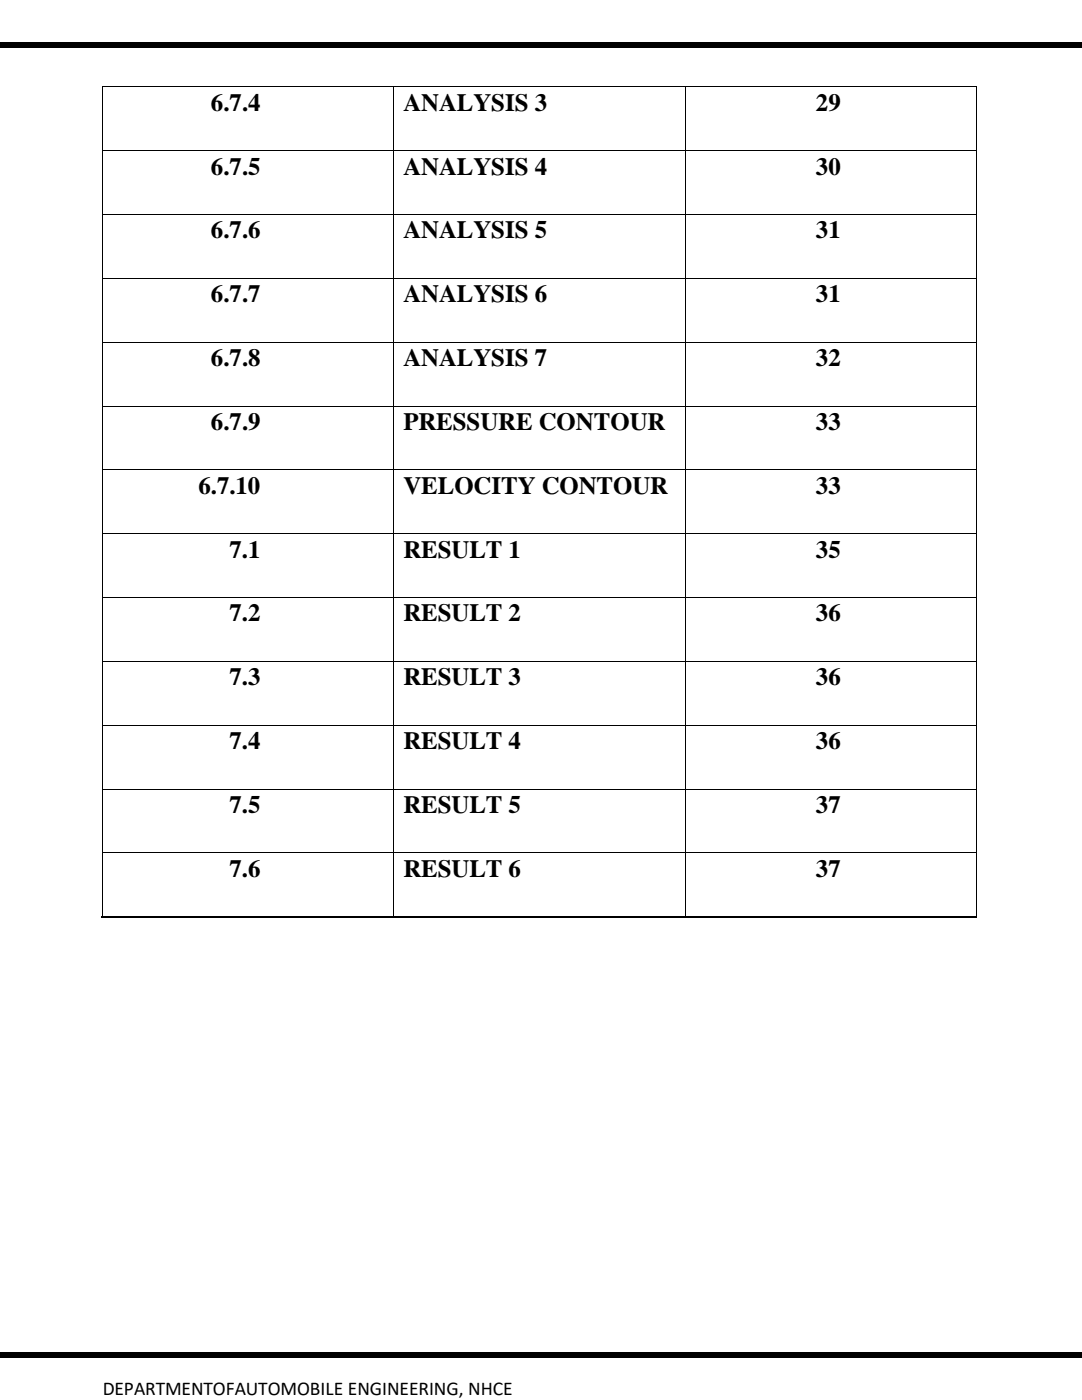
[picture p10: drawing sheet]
<svg xmlns="http://www.w3.org/2000/svg" width="216mm" height="279mm" viewBox="0 0 216 279" stroke-linecap="round" stroke-linejoin="round" font-family="sans-serif">
<defs><g id="words">
<g font-size="5">
<text x="42.1" y="22.1">6.7.4</text>
<text x="80.5" y="22.1">ANALYSIS 3</text>
<text x="162.8" y="22.1">29</text>
<text x="42.1" y="34.8">6.7.5</text>
<text x="80.5" y="34.8">ANALYSIS 4</text>
<text x="162.8" y="34.8">30</text>
<text x="42.1" y="47.6">6.7.6</text>
<text x="80.5" y="47.6">ANALYSIS 5</text>
<text x="162.8" y="47.6">31</text>
<text x="42.1" y="60.3">6.7.7</text>
<text x="80.5" y="60.3">ANALYSIS 6</text>
<text x="162.8" y="60.3">31</text>
<text x="42.1" y="73.1">6.7.8</text>
<text x="80.5" y="73.1">ANALYSIS 7</text>
<text x="162.8" y="73.1">32</text>
<text x="42.1" y="85.8">6.7.9</text>
<text x="80.5" y="85.8">PRESSURE CONTOUR</text>
<text x="162.8" y="85.8">33</text>
<text x="39.6" y="98.6">6.7.10</text>
<text x="80.5" y="98.6">VELOCITY CONTOUR</text>
<text x="162.8" y="98.6">33</text>
<text x="45.8" y="111.3">7.1</text>
<text x="80.5" y="111.3">RESULT 1</text>
<text x="162.8" y="111.3">35</text>
<text x="45.8" y="124">7.2</text>
<text x="80.5" y="124">RESULT 2</text>
<text x="162.8" y="124">36</text>
<text x="45.8" y="136.8">7.3</text>
<text x="80.5" y="136.8">RESULT 3</text>
<text x="162.8" y="136.8">36</text>
<text x="45.8" y="149.5">7.4</text>
<text x="80.5" y="149.5">RESULT 4</text>
<text x="162.8" y="149.5">36</text>
<text x="45.8" y="162.2">7.5</text>
<text x="80.5" y="162.2">RESULT 5</text>
<text x="162.8" y="162.2">37</text>
<text x="45.8" y="175">7.6</text>
<text x="80.5" y="175">RESULT 6</text>
<text x="162.8" y="175">37</text>
</g>
<text font-size="3.9" x="20.5" y="278.5">DEPARTMENTOFAUTOMOBILE ENGINEERING, NHCE</text>
</g></defs>
<g fill="#000">
<path d="M0 8.5h215.9v1h-215.9z" fill-rule="evenodd"/>
<path d="M20.3 17.3h.2v.1h-.2z" fill-rule="evenodd"/>
<path d="M20.3 17.3h.2v.1h-.2z" fill-rule="evenodd"/>
<path d="M78.4 17.3h.2v.1h-.2z" fill-rule="evenodd"/>
<path d="M136.6 17.3h.2v.1h-.2z" fill-rule="evenodd"/>
<path d="M194.7 17.3h.2v.1h-.2z" fill-rule="evenodd"/>
<path d="M194.7 17.3h.2v.1h-.2z" fill-rule="evenodd"/>
<path d="M20.3 30h.2v.2h-.2z" fill-rule="evenodd"/>
<path d="M78.4 30h.2v.2h-.2z" fill-rule="evenodd"/>
<path d="M136.6 30h.2v.2h-.2z" fill-rule="evenodd"/>
<path d="M194.7 30h.2v.2h-.2z" fill-rule="evenodd"/>
<path d="M20.3 42.8h.2v.1h-.2z" fill-rule="evenodd"/>
<path d="M20.3 55.5h.2v.2h-.2z" fill-rule="evenodd"/>
<path d="M78.4 42.8h.2v.1h-.2z" fill-rule="evenodd"/>
<path d="M78.4 55.5h.2v.2h-.2z" fill-rule="evenodd"/>
<path d="M136.6 42.8h.2v.1h-.2z" fill-rule="evenodd"/>
<path d="M136.6 55.5h.2v.2h-.2z" fill-rule="evenodd"/>
<path d="M194.7 42.8h.2v.1h-.2z" fill-rule="evenodd"/>
<path d="M194.7 55.5h.2v.2h-.2z" fill-rule="evenodd"/>
<path d="M20.3 68.2h.2v.2h-.2z" fill-rule="evenodd"/>
<path d="M78.4 68.2h.2v.2h-.2z" fill-rule="evenodd"/>
<path d="M136.6 68.2h.2v.2h-.2z" fill-rule="evenodd"/>
<path d="M194.7 68.2h.2v.2h-.2z" fill-rule="evenodd"/>
<path d="M20.3 81h.2v.2h-.2z" fill-rule="evenodd"/>
<path d="M20.3 93.7h.2v.2h-.2z" fill-rule="evenodd"/>
<path d="M78.4 81h.2v.2h-.2z" fill-rule="evenodd"/>
<path d="M78.4 93.7h.2v.2h-.2z" fill-rule="evenodd"/>
<path d="M136.6 81h.2v.2h-.2z" fill-rule="evenodd"/>
<path d="M136.6 93.7h.2v.2h-.2z" fill-rule="evenodd"/>
<path d="M194.7 81h.2v.2h-.2z" fill-rule="evenodd"/>
<path d="M194.7 93.7h.2v.2h-.2z" fill-rule="evenodd"/>
<path d="M20.3 106.4h.2v.2h-.2z" fill-rule="evenodd"/>
<path d="M20.3 119.2h.2v.2h-.2z" fill-rule="evenodd"/>
<path d="M78.4 106.4h.2v.2h-.2z" fill-rule="evenodd"/>
<path d="M78.4 119.2h.2v.2h-.2z" fill-rule="evenodd"/>
<path d="M136.6 106.4h.2v.2h-.2z" fill-rule="evenodd"/>
<path d="M136.6 119.2h.2v.2h-.2z" fill-rule="evenodd"/>
<path d="M194.7 106.4h.2v.2h-.2z" fill-rule="evenodd"/>
<path d="M194.7 119.2h.2v.2h-.2z" fill-rule="evenodd"/>
<path d="M20.3 131.9h.2v.2h-.2z" fill-rule="evenodd"/>
<path d="M78.4 131.9h.2v.2h-.2z" fill-rule="evenodd"/>
<path d="M136.6 131.9h.2v.2h-.2z" fill-rule="evenodd"/>
<path d="M194.7 131.9h.2v.2h-.2z" fill-rule="evenodd"/>
<path d="M20.3 144.7h.2v.1h-.2z" fill-rule="evenodd"/>
<path d="M20.3 157.4h.2v.2h-.2z" fill-rule="evenodd"/>
<path d="M78.4 144.7h.2v.1h-.2z" fill-rule="evenodd"/>
<path d="M78.4 157.4h.2v.2h-.2z" fill-rule="evenodd"/>
<path d="M136.6 144.7h.2v.1h-.2z" fill-rule="evenodd"/>
<path d="M136.6 157.4h.2v.2h-.2z" fill-rule="evenodd"/>
<path d="M194.7 144.7h.2v.1h-.2z" fill-rule="evenodd"/>
<path d="M194.7 157.4h.2v.2h-.2z" fill-rule="evenodd"/>
<path d="M20.3 170.1h.2v.2h-.2z" fill-rule="evenodd"/>
<path d="M78.4 170.1h.2v.2h-.2z" fill-rule="evenodd"/>
<path d="M136.6 170.1h.2v.2h-.2z" fill-rule="evenodd"/>
<path d="M194.7 170.1h.2v.2h-.2z" fill-rule="evenodd"/>
<path d="M78.4 182.9h.3v.2h-.3z" fill-rule="evenodd"/>
<path d="M136.6 182.9h.3v.2h-.3z" fill-rule="evenodd"/>
<path d="M194.7 182.9h.2v.2h-.2z" fill-rule="evenodd"/>
<path d="M0 269.9h215.9v1.1h-215.9z" fill-rule="evenodd"/>
</g>
<g fill="none" stroke="#000" stroke-width=".2">
<path d="M20.4 17.4v12.6M20.5 17.4h57.9M78.5 17.4v12.6M78.6 17.4h58M136.7 17.4v12.6M136.8 17.4h57.9M194.8 17.4v12.6M20.4 30.2v12.6M20.5 30.1h57.9M78.5 30.2v12.6M78.6 30.1h58M136.7 30.2v12.6"/>
<path d="M136.8 30.1h57.9M194.8 30.2v12.6M20.4 42.9v12.6M20.4 55.7v12.5M20.5 42.8h57.9M20.5 55.6h57.9M78.5 42.9v12.6M78.5 55.7v12.5M78.6 42.8h58M78.6 55.6h58M136.7 42.9v12.6M136.7 55.7v12.5"/>
<path d="M136.8 42.8h57.9M136.8 55.6h57.9M194.8 42.9v12.6M194.8 55.7v12.5M20.4 68.4v12.6M20.5 68.3h57.9M78.5 68.4v12.6M78.6 68.3h58M136.7 68.4v12.6M136.8 68.3h57.9M194.8 68.4v12.6M20.4 81.2v12.5"/>
<path d="M20.4 93.9v12.5M20.5 81.1h57.9M20.5 93.8h57.9M78.5 81.2v12.5M78.5 93.9v12.5M78.6 81.1h58M78.6 93.8h58M136.7 81.2v12.5M136.7 93.9v12.5M136.8 81.1h57.9M136.8 93.8h57.9M194.8 81.2v12.5"/>
<path d="M194.8 93.9v12.5M20.4 106.6v12.6M20.4 119.4v12.5M20.5 106.5h57.9M20.5 119.3h57.9M78.5 106.6v12.6M78.5 119.4v12.5M78.6 106.5h58M78.6 119.3h58M136.7 106.6v12.6M136.7 119.4v12.5M136.8 106.5h57.9"/>
<path d="M136.8 119.3h57.9M194.8 106.6v12.6M194.8 119.4v12.5M20.4 132.1v12.6M20.5 132h57.9M78.5 132.1v12.6M78.6 132h58M136.7 132.1v12.6M136.8 132h57.9M194.8 132.1v12.6M20.4 144.8v12.6M20.4 157.6v12.5"/>
<path d="M20.5 144.8h57.9M20.5 157.5h57.9M78.5 144.8v12.6M78.5 157.6v12.5M78.6 144.8h58M78.6 157.5h58M136.7 144.8v12.6M136.7 157.6v12.5M136.8 144.8h57.9M136.8 157.5h57.9M194.8 144.8v12.6M194.8 157.6v12.5"/>
<path d="M20.4 170.3v12.6M20.5 170.2h57.9M78.5 170.3v12.6M78.6 170.2h58M136.7 170.3v12.6M136.8 170.2h57.9M194.8 170.3v12.6"/>
</g>
<path d="M20.3 183h58.1M78.7 183h57.9M136.9 183h57.8" fill="none" stroke="#000" stroke-width=".25"/>
<use href="#words"/>
</svg>
